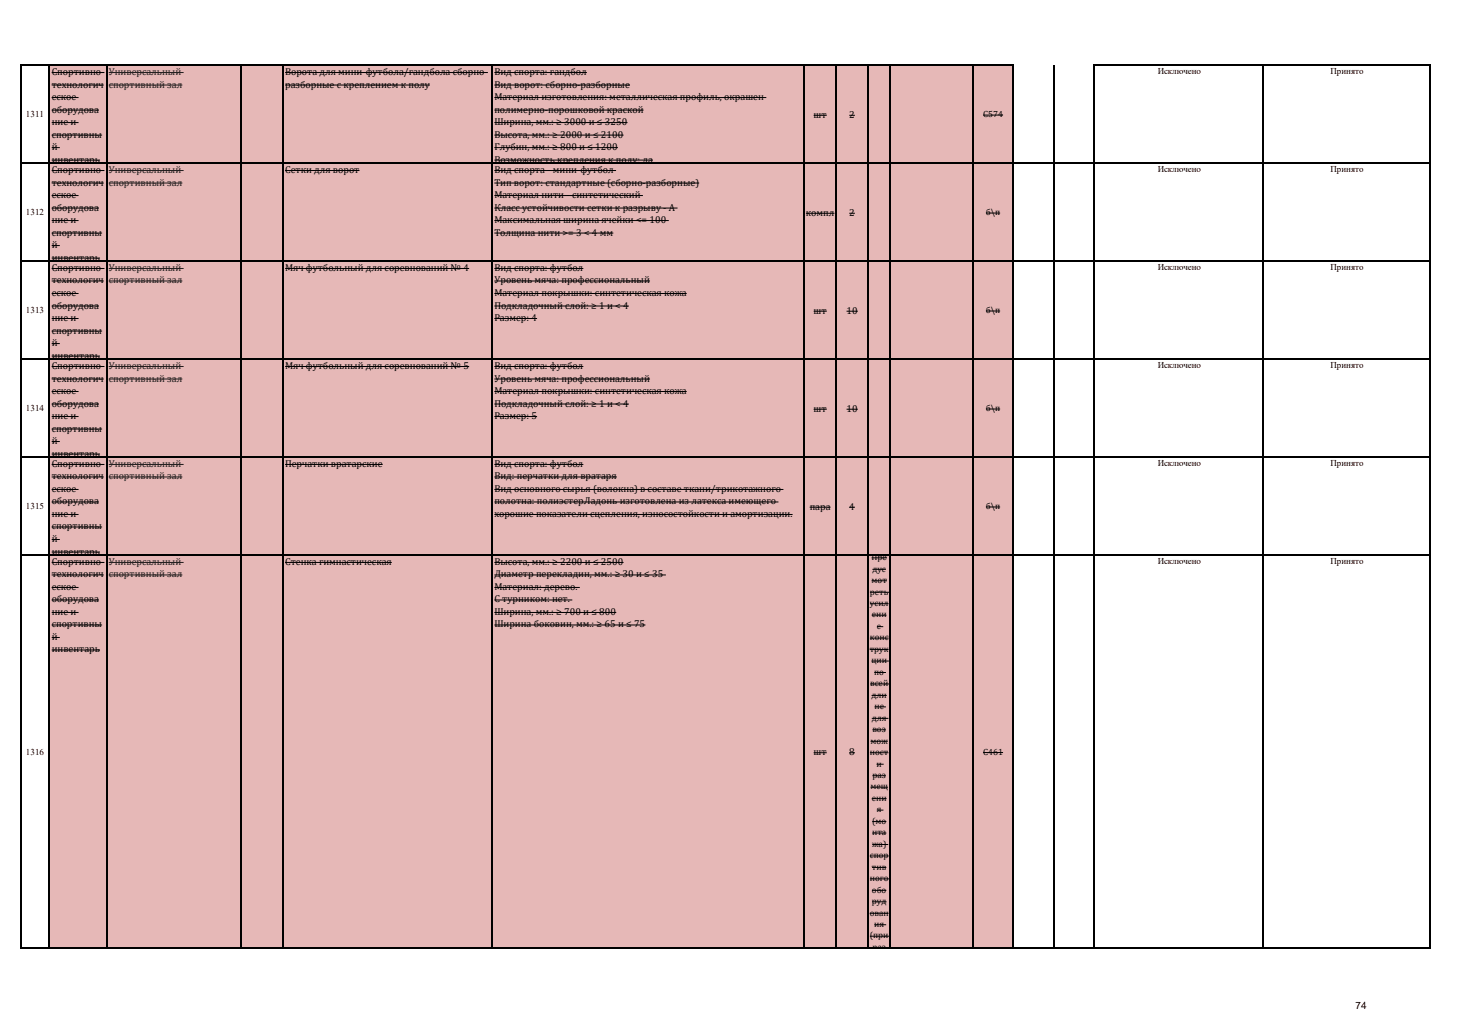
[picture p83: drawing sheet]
<svg xmlns="http://www.w3.org/2000/svg" width="297mm" height="210mm" viewBox="0 0 297 210" stroke-linecap="round" stroke-linejoin="round" font-family="sans-serif">
<defs><g id="words">
<g font-size="2">
<text x="10.5" y="15.2">Спортивно-</text>
<text x="10.5" y="17.8">технологич</text>
<text x="57.9" y="15.2">Ворота для мини-футбола/гандбола сборно-</text>
<text x="57.9" y="17.8">разборные с креплением к полу</text>
<text x="100.4" y="15.2">Вид спорта: гандбол</text>
<text x="100.4" y="17.8">Вид ворот: сборно-разборные</text>
<text x="10.5" y="20.3">еское</text>
<text x="10.5" y="22.9">оборудова</text>
<text x="100.4" y="20.3">Материал изготовления: металлическая профиль, окрашен</text>
<text x="100.4" y="22.9">полимерно-порошковой краской</text>
<text x="165.3" y="23.9">шт</text>
<text x="172.5" y="23.9">2</text>
<text x="10.5" y="25.4">ние и</text>
<text x="10.5" y="27.9">спортивны</text>
<text x="100.4" y="25.4">Ширина, мм.: ≥ 3000 и ≤ 3250</text>
<text x="100.4" y="27.9">Высота, мм.: ≥ 2000 и ≤ 2100</text>
<text x="10.5" y="30.5">й</text>
<text x="10.5" y="33">инвентарь</text>
<text x="10.5" y="35.1">Спортивно-</text>
<text x="57.9" y="35.1">Сетки для ворот</text>
<text x="100.4" y="30.5">Глубин, мм.: ≥ 800 и ≤ 1200</text>
<text x="100.4" y="33">Возможность крепления к полу: да</text>
<text x="100.4" y="35.1">Вид спорта - мини-футбол</text>
<text x="10.5" y="37.7">технологич</text>
<text x="10.5" y="40.2">еское</text>
<text x="100.4" y="37.7">Тип ворот: стандартные (сборно-разборные)</text>
<text x="100.4" y="40.2">Материал нити - синтетический</text>
<text x="10.5" y="42.8">оборудова</text>
<text x="10.5" y="45.3">ние и</text>
<text x="10.5" y="47.8">спортивны</text>
<text x="100.4" y="42.8">Класс устойчивости сетки к разрыву - A</text>
<text x="100.4" y="45.3">Максимальная ширина ячейки &lt;= 100</text>
<text x="100.4" y="47.8">Толщина нити &gt;= 3 &lt; 4 мм</text>
<text x="163.7" y="43.8">компл</text>
<text x="172.5" y="43.8">2</text>
<text x="10.5" y="50.4">й</text>
<text x="10.5" y="52.9">инвентарь</text>
<text x="10.5" y="55">Спортивно-</text>
<text x="10.5" y="57.6">технологич</text>
<text x="57.9" y="55">Мяч футбольный для соревнований № 4</text>
<text x="100.4" y="55">Вид спорта: футбол</text>
<text x="100.4" y="57.6">Уровень мяча: профессиональный</text>
<text x="10.5" y="60.1">еское</text>
<text x="10.5" y="62.7">оборудова</text>
<text x="10.5" y="65.2">ние и</text>
<text x="100.4" y="60.1">Материал покрышки: синтетическая кожа</text>
<text x="100.4" y="62.7">Подкладочный слой: ≥ 1 и &lt; 4</text>
<text x="100.4" y="65.2">Размер: 4</text>
<text x="165.3" y="63.7">шт</text>
<text x="172" y="63.7">10</text>
<text x="10.5" y="67.8">спортивны</text>
<text x="10.5" y="70.3">й</text>
<text x="10.5" y="72.8">инвентарь</text>
<text x="10.5" y="74.9">Спортивно-</text>
<text x="10.5" y="77.5">технологич</text>
<text x="57.9" y="74.9">Мяч футбольный для соревнований № 5</text>
<text x="100.4" y="74.9">Вид спорта: футбол</text>
<text x="100.4" y="77.5">Уровень мяча: профессиональный</text>
<text x="10.5" y="80">еское</text>
<text x="10.5" y="82.6">оборудова</text>
<text x="100.4" y="80">Материал покрышки: синтетическая кожа</text>
<text x="100.4" y="82.6">Подкладочный слой: ≥ 1 и &lt; 4</text>
<text x="165.3" y="83.6">шт</text>
<text x="172" y="83.6">10</text>
<text x="10.5" y="85.1">ние и</text>
<text x="10.5" y="87.6">спортивны</text>
<text x="100.4" y="85.1">Размер: 5</text>
<text x="10.5" y="90.2">й</text>
<text x="10.5" y="92.7">инвентарь</text>
<text x="10.5" y="94.8">Спортивно-</text>
<text x="57.9" y="94.8">Перчатки вратарские</text>
<text x="100.4" y="94.8">Вид спорта: футбол</text>
<text x="10.5" y="97.4">технологич</text>
<text x="10.5" y="99.9">еское</text>
<text x="100.4" y="97.4">Вид: перчатки для вратаря</text>
<text x="100.4" y="99.9">Вид основного сырья (волокна) в составе ткани/трикотажного</text>
<text x="10.5" y="102.5">оборудова</text>
<text x="10.5" y="105">ние и</text>
<text x="10.5" y="107.5">спортивны</text>
<text x="100.4" y="102.5">полотна: полиэстерЛадонь изготовлена из латекса имеющего</text>
<text x="100.4" y="105">хорошие показатели сцепления, износостойкости и амортизации.</text>
<text x="164.5" y="103.5">пара</text>
<text x="172.5" y="103.5">4</text>
<text x="10.5" y="110.1">й</text>
<text x="10.5" y="112.6">инвентарь</text>
<text x="10.5" y="114.7">Спортивно-</text>
<text x="10.5" y="117.3">технологич</text>
<text x="10.5" y="119.8">еское</text>
<text x="57.9" y="114.7">Стенка гимнастическая</text>
<text x="100.4" y="114.7">Высота, мм.: ≥ 2200 и ≤ 2500</text>
<text x="100.4" y="117.3">Диаметр перекладин, мм.: ≥ 30 и ≤ 35</text>
<text x="100.4" y="119.8">Материал: дерево.</text>
<text x="10.5" y="122.4">оборудова</text>
<text x="10.5" y="124.9">ние и</text>
<text x="100.4" y="122.4">С турником: нет.</text>
<text x="100.4" y="124.9">Ширина, мм.: ≥ 700 и ≤ 800</text>
<text x="10.5" y="127.4">спортивны</text>
<text x="10.5" y="130">й</text>
<text x="100.4" y="127.4">Ширина боковин, мм.: ≥ 65 и ≤ 75</text>
<text x="10.5" y="132.5">инвентарь</text>
<text x="165.3" y="153.4">шт</text>
<text x="172.5" y="153.4">8</text>
<text x="275.4" y="205">74</text>
</g>
<g font-size="2" fill="#1f1f1f">
<text x="22.1" y="15.2">Универсальный</text>
<text x="22.1" y="17.8">спортивный зал</text>
<text x="22.1" y="35.1">Универсальный</text>
<text x="22.1" y="37.7">спортивный зал</text>
<text x="22.1" y="55">Универсальный</text>
<text x="22.1" y="57.6">спортивный зал</text>
<text x="22.1" y="74.9">Универсальный</text>
<text x="22.1" y="77.5">спортивный зал</text>
<text x="22.1" y="94.8">Универсальный</text>
<text x="22.1" y="97.4">спортивный зал</text>
<text x="22.1" y="114.7">Универсальный</text>
<text x="22.1" y="117.3">спортивный зал</text>
</g>
<g font-size="1.8">
<text x="235.2" y="15.1">Исключено</text>
<text x="270.3" y="15.1">Принято</text>
<text x="5.2" y="23.8">1311</text>
<text x="199.7" y="23.8">С574</text>
<text x="235.2" y="35">Исключено</text>
<text x="270.3" y="35">Принято</text>
<text x="5.2" y="43.7">1312</text>
<text x="200.3" y="43.7">б\п</text>
<text x="235.2" y="54.9">Исключено</text>
<text x="270.3" y="54.9">Принято</text>
<text x="5.2" y="63.6">1313</text>
<text x="200.3" y="63.6">б\п</text>
<text x="235.2" y="74.8">Исключено</text>
<text x="270.3" y="74.8">Принято</text>
<text x="5.2" y="83.5">1314</text>
<text x="200.3" y="83.5">б\п</text>
<text x="235.2" y="94.7">Исключено</text>
<text x="270.3" y="94.7">Принято</text>
<text x="5.2" y="103.4">1315</text>
<text x="200.3" y="103.4">б\п</text>
<text x="177.1" y="113.8">Пре</text>
<text x="177.1" y="118.4">мот</text>
<text x="177.2" y="116.1">дус</text>
<text x="235.2" y="114.6">Исключено</text>
<text x="270.3" y="114.6">Принято</text>
<text x="176.7" y="120.8">реть</text>
<text x="176.7" y="123.1">усил</text>
<text x="177.1" y="125.4">ени</text>
<text x="176.7" y="130.1">конс</text>
<text x="178.2" y="127.7">е</text>
<text x="176.7" y="132.4">трук</text>
<text x="177" y="134.7">ции</text>
<text x="177.6" y="137.1">по</text>
<text x="176.8" y="139.4">всей</text>
<text x="177.1" y="141.7">дли</text>
<text x="177.1" y="146.4">для</text>
<text x="177.2" y="148.7">воз</text>
<text x="177.7" y="144">не</text>
<text x="5.2" y="153.3">1316</text>
<text x="176.7" y="153.4">ност</text>
<text x="176.9" y="151">мож</text>
<text x="178.1" y="155.7">и</text>
<text x="199.7" y="153.3">C461</text>
<text x="176.9" y="160.4">мещ</text>
<text x="177.2" y="158">раз</text>
<text x="177.1" y="162.7">ени</text>
<text x="177.2" y="167.3">(мо</text>
<text x="178.1" y="165">я</text>
<text x="177.2" y="169.7">нта</text>
<text x="177.2" y="172">жа)</text>
<text x="176.7" y="174.3">спор</text>
<text x="176.7" y="179">ного</text>
<text x="177.1" y="176.6">тив</text>
<text x="176.7" y="186">ован</text>
<text x="177.1" y="181.3">обо</text>
<text x="177.1" y="183.6">руд</text>
<text x="176.7" y="190.6">(при</text>
<text x="177.6" y="188.3">ия</text>
<text x="177.2" y="192.9">раз</text>
</g>
</g></defs>
<path d="M10 13.3h195.8v179.3h-195.8z" fill-rule="evenodd" fill="#e6b8b7"/>
<g fill="none" stroke="#000" stroke-width=".2">
<path d="M10.5 14.7h10.7M10.5 17.3h10.6M10.5 19.8h5.5M57.9 14.7h41.2M57.9 17.3h29.4M100.4 14.7h18.8M100.4 17.3h27.6M100.4 19.8h55.3M10.5 22.4h9.6M10.5 24.9h5.5M10.5 27.4h10.2M10.5 30h1.6"/>
<path d="M10.5 32.5h9.8M10.5 34.6h10.7M10.5 37.2h10.6M10.5 39.7h5.5M57.9 34.6h15.1M100.4 22.4h30.3M100.4 24.9h27.1M100.4 27.4h26.3M100.4 30h25.1M100.4 32.5h32.2M100.4 34.6h24.8M100.4 37.2h41.6"/>
<path d="M100.4 39.7h30.2M165.3 23.4h2.7M172.5 23.4h1.2M199.7 23.4h4.1M10.5 42.3h9.6M10.5 44.8h5.5M10.5 47.3h10.2M10.5 49.9h1.6M10.5 52.4h9.8M10.5 54.5h10.7M10.5 57.1h10.6M10.5 59.6h5.5"/>
<path d="M57.9 54.5h37.4M100.4 42.3h37.2M100.4 44.8h35.5M100.4 47.3h24.2M100.4 54.5h18.1M100.4 57.1h31.7M100.4 59.6h39.1M163.7 43.3h5.8M172.5 43.3h1.2M200.3 43.3h2.9M10.5 62.2h9.6M10.5 64.7h5.5"/>
<path d="M10.5 67.2h10.2M10.5 69.8h1.6M10.5 72.3h9.8M10.5 74.4h10.7M10.5 77h10.6M10.5 79.5h5.5M57.9 74.4h37.4M100.4 62.2h27.3M100.4 64.7h8.7M100.4 74.4h18.1M100.4 77h31.7M100.4 79.5h39.1"/>
<path d="M165.3 63.2h2.7M172 63.2h2.3M200.3 63.2h2.9M10.5 82.1h9.6M10.5 84.6h5.5M10.5 87.1h10.2M10.5 89.7h1.6M10.5 92.2h9.8M10.5 94.3h10.7M10.5 96.9h10.6M10.5 99.4h5.5M57.9 94.3h19.8"/>
<path d="M100.4 82.1h27.3M100.4 84.6h8.7M100.4 94.3h18.1M100.4 96.9h24.9M100.4 99.4h58.8M165.3 83.1h2.7M172 83.1h2.3M200.3 83.1h2.9M10.5 102h9.6M10.5 104.5h5.5M10.5 107h10.2M10.5 109.6h1.6"/>
<path d="M10.5 112.1h9.8M10.5 114.2h10.7M10.5 116.8h10.6M10.5 119.3h5.5M57.9 114.2h21.7M100.4 102h57.7M100.4 104.5h60.6M100.4 114.2h26.3M100.4 116.8h34.9M100.4 119.3h17.4M164.5 103h4.2M172.5 103h1.2"/>
<path d="M177.1 113.3h3.1M177.1 118h3.1M177.2 115.6h2.8M200.3 103h2.9M10.5 121.9h9.6M10.5 124.4h5.5M10.5 126.9h10.2M10.5 129.5h1.6M10.5 132h9.8M100.4 121.9h15.9M100.4 124.4h24.8M100.4 126.9h30.7"/>
<path d="M176.7 131.9h3.8M176.7 120.3h4.1M176.7 122.6h3.8M176.7 129.6h3.8M176.8 138.9h4M177 134.3h3.6M177.1 125h3M177.6 136.6h2.4M178.2 127.3h1.2M165.3 152.9h2.7M172.5 152.9h1.2M176.7 152.9h3.8"/>
<path d="M176.9 150.6h3.5M176.9 159.9h3.5M177.1 141.2h3.1M177.1 145.9h3.4M177.2 148.2h2.8M177.2 157.6h2.8M177.7 143.6h2.3M178.1 155.2h1.4M199.7 152.8h4.1M176.7 173.9h3.8M176.7 178.5h4.1M177.1 162.2h3"/>
<path d="M177.1 176.2h3M177.2 166.9h2.9M177.2 169.2h2.9M177.2 171.5h3.2M178.1 164.5h1.4M176.7 185.5h3.8M176.7 190.2h4.1M177.1 180.8h3M177.1 183.2h3M177.6 187.8h2.4"/>
</g>
<path d="M22.1 14.7h15.2M22.1 17.3h14.9M22.1 34.6h15.2M22.1 37.2h14.9M22.1 54.5h15.2M22.1 57.1h14.9M22.1 74.4h15.2M22.1 77h14.9M22.1 94.3h15.2M22.1 96.9h14.9M22.1 114.2h15.2M22.1 116.8h14.9" fill="none" stroke="#1f1f1f" stroke-width=".2"/>
<g fill="none" stroke="#000" stroke-width=".21">
<path d="M4.2 13.1v179.6M4.3 13.2h201.6M10.1 13.3v179.4M21.7 13.3v179.4M48.9 13.3v179.4M57.5 13.3v179.4M100 13.3v179.4M163.3 13.3v179.4M169.9 13.3v179.4M176.3 13.3v179.4M180.9 13.3v179.4M197.7 13.3v179.4"/>
<path d="M205.8 13.3v179.4M214 13.2v179.5M222.3 13.1v179.6M222.4 13.2h68.2M256.6 13.3v179.4M290.5 13.3v179.4M4.3 33.1h286.3M4.3 53h286.3M4.3 72.9h286.3M4.3 92.8h286.3M4.3 112.7h286.3M4.3 192.5h286.3"/>
</g>
<use href="#words"/>
</svg>
